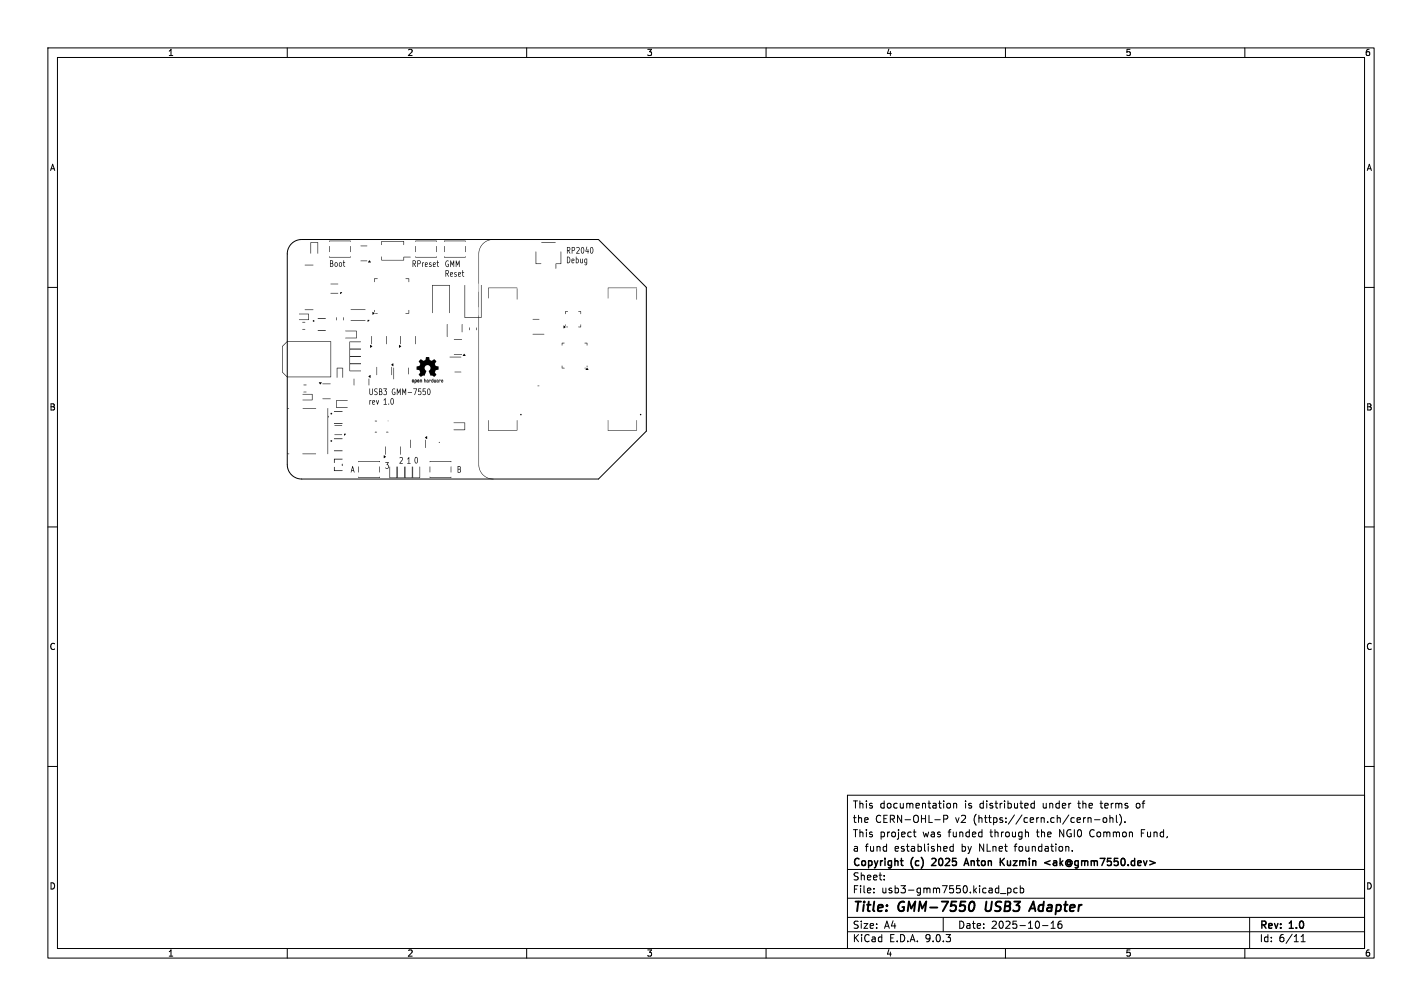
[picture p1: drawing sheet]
<svg xmlns="http://www.w3.org/2000/svg" width="297mm" height="210mm" viewBox="0 0 297 210" stroke-linecap="round" stroke-linejoin="round" font-family="sans-serif">
<defs><g id="words">
<g font-size="2.8">
<text x="178" y="190.9">Title:</text>
<text x="187.7" y="190.9">GMM-7550</text>
<text x="206.6" y="190.9">USB3</text>
<text x="216.9" y="190.9">Adapter</text>
</g>
<g font-size="2.1">
<text x="178" y="172">the</text>
<text x="178" y="169">This</text>
<text x="182.8" y="172">CERN-OHL-P</text>
<text x="183.7" y="169">documentation</text>
<text x="199.6" y="172">v2</text>
<text x="201.5" y="169">is</text>
<text x="203.5" y="172">(https://cern.ch/cern-ohl).</text>
<text x="204.7" y="169">distributed</text>
<text x="218" y="169">under</text>
<text x="225.6" y="169">the</text>
<text x="230.4" y="169">terms</text>
<text x="238" y="169">of</text>
<text x="178" y="178">a</text>
<text x="178" y="175">This</text>
<text x="180.7" y="178">fund</text>
<text x="183.7" y="175">project</text>
<text x="186.9" y="178">established</text>
<text x="192.8" y="175">was</text>
<text x="198.2" y="175">funded</text>
<text x="201" y="178">by</text>
<text x="204.7" y="178">NLnet</text>
<text x="207.1" y="175">through</text>
<text x="212.3" y="178">foundation.</text>
<text x="217" y="175">the</text>
<text x="221.8" y="175">NGI0</text>
<text x="228.3" y="175">Common</text>
<text x="239.1" y="175">Fund,</text>
<text x="178" y="184">Sheet:</text>
<text x="178" y="181.2">Copyright</text>
<text x="190.3" y="181.2">(c)</text>
<text x="195.3" y="181.2">2025</text>
<text x="202.8" y="181.2">Anton</text>
<text x="210.8" y="181.2">Kuzmin</text>
<text x="220.6" y="181.2">&lt;ak@gmm7550.dev&gt;</text>
<text x="178" y="186.7">File:</text>
<text x="184.1" y="186.7">usb3-gmm7550.kicad_pcb</text>
<text x="178" y="196.9">KiCad</text>
<text x="178" y="194.1">Size:</text>
<text x="184.7" y="194.1">A4</text>
<text x="185.7" y="196.9">E.D.A.</text>
<text x="193.3" y="196.9">9.0.3</text>
<text x="200" y="194.1">Date:</text>
<text x="207" y="194.1">2025-10-16</text>
<text x="263" y="194.3">Rev:</text>
<text x="263" y="196.9">Id:</text>
<text x="267.1" y="196.9">6/11</text>
<text x="269.4" y="194.3">1.0</text>
</g>
<g font-size="1.8">
<text x="35" y="11.9">1</text>
<text x="85" y="11.9">2</text>
<text x="135" y="11.9">3</text>
<text x="185" y="11.9">4</text>
<text x="235" y="11.9">5</text>
<text x="285" y="11.9">6</text>
<text x="10.3" y="35.9">A</text>
<text x="285.4" y="35.9">A</text>
<text x="10.3" y="85.9">B</text>
<text x="285.3" y="85.9">B</text>
<text x="10.3" y="135.9">C</text>
<text x="285.3" y="135.9">C</text>
<text x="10.3" y="185.9">D</text>
<text x="285.3" y="185.9">D</text>
<text x="35" y="199.9">1</text>
<text x="85" y="199.9">2</text>
<text x="135" y="199.9">3</text>
<text x="185" y="199.9">4</text>
<text x="235" y="199.9">5</text>
<text x="285" y="199.9">6</text>
</g>
</g></defs>
<g fill="none" stroke="#000" stroke-width=".21">
<path d="M10 10h277v190h-277zM12 12h273v186h-273zM60 10v2M110 10v2M160 10v2M210 10v2M260 10v2M60.9 50.9a3 3 0 0 1 2.1-.9h62l10 10v30l-10 10h-62a3 3 0 0 1-3-3v-44a3 3 0 0 1 .9-2.1zM10 60h2M285 60h2M10 110h2M285 110h2"/>
<path d="M10 160h2M177 166h108v32h-108zM190.7 173.7h.6M191 173.2v1.3l.3 .2M197.1 171l.7-.1 .2-.2-.1-.4-.8-.1v1.5M197.9 167.8l.3-.1 .3 .3-.1 .6h-.5M199.1 176.2v1.5M199.1 176.8l-.4-.1-.3 .3 .1 .6h.6M199.2 167.8l.2-.1 .3 .1 .1 .9M199.2 167.7v1M214.7 173.8l.1 .9M216 167.8l-.4-.1-.3 .3 .2 .6h.5"/>
<path d="M216 167.2v1.5M223.2 176.8v.9M224 177.6v.1M227.2 170.7v1M227.2 170.8l.3-.1 .3 .1 .1 .9M227.7 173.6v.7M228.6 171.1h1.1M230.5 170.8l.4-.1 .3 .3v.4l-.3 .3-.4-.1-.1-.2zM231.8 170.8l.2-.1 .4 .1 .1 .9M231.8 170.2v1.5M233.2 170.2v1.3l.2 .2M233.8 170a1.72 1.72 0 0 1 0 2.3"/>
<path d="M235 171.6v.1M237.4 167.8v.8M238.4 173.9h.5M239.1 173.2h-.7v1.5M285 160h2M60 198v2M110 198v2M160 198v2M177 194.5h108M177 191.5h108M177 187.5h108M177 181.5h108"/>
<path d="M182.5 186.3v.1M182.5 185.5v.1M184.7 183.6v.1M184.7 182.8v.1M197 191.5v3M209 186.5h1.1M210 198v2M210.5 185.4v1.5M210.5 185.5l.4-.1 .3 .3-.2 .6h-.5M212.5 185.5l-.5-.1-.3 .3 .2 .6h.6M213.1 185.5l.4-.1 .3 .3-.1 .6h-.6M213.1 184.9v1.5"/>
<path d="M217.7 193.2h1.2M219.5 193.8h.9M219.5 192.7l.5-.4v1.5M221.2 192.4a1.17 1.17 0 0 0-.1 1.3h.6l.1-.5-.3-.3h-.4l-.1 .3M260 198v2M261 191.5v6.5M271.7 196.6h.9M271.7 195.5l.5-.4v1.5"/>
</g>
<path d="M202.6 188.6l.2-.3 .4-.1a1.19 1.19 0 0 1-.5 2l-.1-.1M206 188.2l-.2 1.6 .4 .4M214.9 190.2l.9-2 .5 2M215.2 189.6h.9" fill="none" stroke="#000" stroke-width=".4"/>
<path d="M188.1 179.7h.5M194.7 179.3h-.1M195.4 179.8l-.8 .9h.9M209.1 179.8l.7 .9M209.8 179.2l-.9 .8M219.3 179.7l-1.1 .4 1.1 .4M188.5 180.7h.1M201.3 180.7l.5-1.5 .5 1.5M201.5 180.3h.7M220.1 180.2v.4" fill="none" stroke="#000" stroke-width=".3"/>
<g fill="#000">
<path d="M63.6 55.3l1.9 .1zM64.9 50.6h1.5v2.4l-.1-2.3h-1.3v2.2h-.1zM68.8 53.5l.1 .1h4.2l.1-.1 .1 .2-4.5 .1zM68.8 51.4v1.2zM68.9 54.4l.4-.1 .3 .3-.1 .4 .1 .4-.2 .3h-.5l.6-.3-.1-.3h-.3v.5h-.2v-.7h.4l.1-.2v-.2h-.3v.4h-.2zM70 54.8l.3-.1 .2 .3v.4l-.2 .3-.4-.1v-.5h.1l.2 .5 .2-.1v-.4l-.1-.2-.4 .2zM69 59.3h1.6zM70.9 54.8l.3-.1 .2 .3v.4l-.2 .3-.4-.1v-.5h.1l.2 .5 .2-.1v-.4l-.1-.2-.4 .2zM71.7 54.4h.2v.3l.2 .1-.2 .1v.5l.2 .3-.4-.2v-.6l-.1-.1 .1-.1zM68.8 50.2h4.4l.1 .2h-4.4l-.1 .1zM73.2 51.4v1.2zM75.3 54.4l1.4 .1h-1.4z"/>
<path d="M75.3 51.3l1.4 .1h-1.4zM77.1 54.4l.3 .4h-.5zM78.1 58.2h.8l-.7 .1v.6zM79.7 53.6h.1v.7h4.5v-.7l1.5 .1h-1.4l-.1 .7h-4.6zM79.7 50.3h4.6l.1 .8h-.1v-.7h-4.5l-.1 .8zM84.7 58.2l.7-.1 .1 .8-.2-.1v-.5zM86.2 54.4h.4l.2 .1 .1 .4-.3 .2 .2 .6-.4-.6h-.1v.6h-.1v-.7h.4l.1-.2v-.3h-.4v.5h-.1zM86.8 53.5l.1 .1h4.2l.1-.1 .1 .2-4.5 .1zM86.8 51.4v1.2zM87.2 54.4h.4l.3 .3-.1 .4h-.5v.6l-.1-.7h.4l.1-.3-.1-.2h-.3v.5h-.1zM88.2 54.8h.4l-.3 .3v.6zM88.8 54.9h.5v.3l-.4 .1 .1 .3h.3l-.1 .1h-.4l-.1-.7 .2 .2 .3-.1v-.2l-.5 .1z"/>
<path d="M89.7 54.9h.4l-.4 .1 .5 .4-.2 .3-.4-.1 .4-.1-.3-.3zM90.5 54.9h.5v.3l-.5 .1 .1 .3h.3l-.1 .1h-.3l-.1-.7 .1 .2 .4-.1v-.2l-.5 .1zM86.8 50.2h4.4l.1 .2h-4.4l-.1 .1zM91.1 51.4h.2l-.1 1.2zM91.3 54.4h.1l.1 .4h.2l-.2 .1v.6l.1 .2-.3-.2v-.6l-.1-.1h.1zM92.7 53.6h4.4l.1-.1 .1 .2-4.5 .1zM92.7 51.4h.2l-.1 1.2zM93.1 56.4h.4l.2 .1 .1 .4-.3 .3 .2 .6-.4-.6h-.1v.5h-.1v-.7h.4l.1-.1v-.3l-.4-.1v.5h-.1zM93.2 54.4h.4v.2a.49 .49 0 0 0-.5 .4 .49 .49 0 0 0 .5 .5v-.3l-.2-.1h.3v.6h-.5l-.1-.3-.1-.4zM90.2 59.5h3.8l-.1 5.9-.1-5.8h-3.4v5.7h-.2zM94.1 54.4l.4 .7 .2-.7h.1v1.3l-.1-.9-.2 .6-.3-.6v.9h-.1zM94.1 56.9h.5v.3l-.5 .1 .1 .3h.3l-.1 .2-.3-.1-.1-.6 .1 .1 .4-.1-.1-.1-.4 .1z"/>
<path d="M94.9 56.9h.5l-.4 .2 .4 .3-.2 .4-.3-.1 .4-.2-.4-.2zM95.2 54.4l.4 .7 .3-.7h.1v1.3l-.1-.9-.3 .6-.3-.6v.9h-.1zM95.7 56.9h.5l.1 .3-.5 .1 .1 .3h.3l-.1 .2-.4-.1v-.6l.1 .1 .3-.1v-.1l-.4 .1zM96.6 56.4l.1 .4h.2l-.2 .1v.6l.2 .3-.3-.1v-.8h-.2zM92.7 50.3l4.5-.1 .1 .2h-4.4l-.1 .1zM97.1 51.4h.2l-.1 1.2zM100.8 50.8a2.64 2.64 0 0 1 2.3-.8 3.1 3.1 0 0 0-3 3v13.3h.3v-6.7h.2v6.7l-.5 .1v30.6a3 3 0 0 0 3 3 2.95 2.95 0 0 1-3.1-3v-30.6l-3-.1 .1-6.8v6.8h2.9v-13.3a3 3 0 0 1 .8-2.2zM111.9 52.5l.1 .1v2.4h1v.1h-1.1zM113.1 50.6h2.9zM117.1 52.5l.1 .1v2.5h-1l-.1 1v-1.1h1zM118.4 53.6l.5 .1 .2 .7-.2 .5-.4 .1-.1-.2a.56 .56 0 0 0 .6-.5 .56 .56 0 0 0-.5-.6v1.1h-.1zM118.4 51.6h.5l.2 .1v.4l-.3 .3 .3 .5-.4-.5h-.2v.5h-.1v-.7h.4l.2-.2-.1-.3h-.4v.5h-.1z"/>
<path d="M119.4 54.1h.5l.1 .3-.5 .1 .1 .3h.3l-.1 .2-.4-.1v-.7l.1 .2 .3-.1v-.1h-.4zM119.4 51.6h.5l.2 .3-.1 .4-.5 .1v.5l-.1-.7h.4l.2-.3-.2-.2h-.3v.5h-.1zM120.3 53.6h.1v.4h.3l.2 .3v.4l-.3 .3-.3-.1v-.7h.1v.6h.2l.1-.2v-.4h-.4zM120.4 51.6h.4l.2 .1v.5l-.5 .6h.5v.1h-.7l.6-.9v-.3l-.5 .1zM121.2 54h.1l.1 .8 .2-.1v-.6l.1-.1v1l-.5-.1zM121.5 51.6h.4l.1 .5v.6l-.3 .2-.3-.1-.1-.7h.2l.1 .7a.73 .73 0 0 0 0-1.1l-.1 .4h-.2zM122.1 54.1h.5v1.1l-.4 .2v-.2a.21 .21 0 0 0 .2 0 .21 .21 0 0 0 .1-.2l-.4-.2-.1-.5h.2v.5h.3v-.6l-.5 .1zM122.5 51.5l.1 .1-.2 .8h.3l.1-.4 .1 .4h.1l-.2 .5-.1-.4h-.4zM123.4 51.6h.4l.1 .5v.6l-.3 .2-.3-.1-.1-.7h.2l.1 .7a.73 .73 0 0 0 0-1.1l-.1 .4h-.2zM63.2 68.7l.6 .1h-.6zM63.1 67.2l.7 .1zM62.5 65.5h2v1.3h-2v-.1h1.9v-1.1h-1.9z"/>
<path d="M63.6 64.6l1.9 .1zM65.4 66.9a.18 .18 0 0 1 .2 0 .18 .18 0 0 1 0 .3 .18 .18 0 0 1-.3-.2h.2zM66.6 79.8l.6 .1-.3 .4zM66.4 68.9l1.6 .1-1.6 .1zM66.4 66.5h1.6l-1.6 .1zM59.9 71.3h9.2l.1 7.4h-9.3l-1-1v-5.4h.1v5.4l1 .9h9v-7.2h-9l-1.1 .9zM70.2 66.3h.1v.6zM69 61.2h1.6zM71.1 61l.4 .1-.4 .3zM70.3 76.8h1.4l-.1 2.1-.1-2h-1v1.9h-.2zM71.7 66.3h.1v.6zM73.9 79.1h.1v1.4z"/>
<path d="M72.1 69.1l2.4-.1v1.6h-2.4l.1-.1h2.2v-1.3zM73 71.3h2.4l-2.3 .1v1.4h2.3l-.1 .2h-2.2v1.3l2.3 .1-.1 .1h-2.2v1.3l2.3 .1-.1 .1h-2.2v1.4h2.2l.1 .1h-2.4zM73.3 66.9l3 .1h-3zM73.3 64.6l3 .1h-3zM77 79.1h.1v1.4zM76.8 66.8h.4l-.4 .4zM77 78.5l.4-.2v.6zM77.3 72l.5 .3-.5 .3zM77.6 70.2h.1v1.7zM77.8 65.1l.4 .3-.4 .3zM78.1 64.7l.1 .1v.4zM78.6 76.6l.2 .1-.1 1.6z"/>
<path d="M78.4 65.4h.5zM80.7 70.2h.1v1.7zM81.8 76.6l.1 .1-.1 1.6zM81.7 76.1l.5-.2-.1 .5zM82.2 76.7l.1 2.5zM83.4 72l.4 .3-.4 .3zM83.6 70.2h.1v1.7zM85.3 76.7l.1 1.5zM85.4 64.7l.1 .7-.8 .1v-.1h.6zM86.1 79.3h.4v.4l-.2 .2-.3-.2v-.2l.3 .1v-.2l-.3 .1zM86.7 79.2h.3l.1 .4-.5 .5v-.6l.2 .2 .1-.1-.1-.2-.2 .1zM86.7 70.2h.2l-.1 1.7z"/>
<path d="M87.2 79.3a.24 .24 0 0 1 .3-.1 .24 .24 0 0 1 .1 .3l-.3 .2 .3-.2-.1 .3h-.2l-.2-.4h.3h-.3zM87.7 79.3h.4l.1 .5-.2 .1-.1-.5-.2 .5zM88.6 79.1l.4 .2v.5l-.1 .1-.1-.5-.2 .5zM89.2 79.3h.3v.5l-.1 .1v-.3l-.2 .1 .2 .1h-.3v-.2l.3-.2-.3 .1zM87.6 75.3l.3-.3 .5 .3 .3-.1a.42 .42 0 0 0 .3-.6h.7a.46 .46 0 0 0 .4 .7l.6-.3 .4 .4v.1a.55 .55 0 0 0-.2 .7 .55 .55 0 0 0 .7 .3v.7h-.2a.45 .45 0 0 0-.5 .4l.3 .6-.5 .5-.1-.1a.36 .36 0 0 0-.6-.1l-.5-1.1a.64 .64 0 0 0 .3-1 .64 .64 0 0 0-1.1 .1 .64 .64 0 0 0 .4 1l-.5 1-.2-.1-.5 .3-.5-.5 .4-.5-.1-.2a.4 .4 0 0 0-.6-.3v-.7a.53 .53 0 0 0 .6-.3 .53 .53 0 0 0-.2-.7zM89.6 79.3h.3l.1 .1h-.3l-.1 .5zM90.1 79.3l.4-.3v.7l-.1 .2-.3-.2v-.2l.2 .2h.1l-.1-.3-.2 .1zM90.6 79.3l.1-.1v.5l.2-.5 .1 .5 .1-.5-.1 .6h-.4zM91.2 79.3h.4v.5l-.1-.2-.2 .1 .1 .1h-.2v-.2l.3-.2-.3 .1zM91.7 79.3l.3-.1 .1 .2h-.3l-.1 .5zM92.2 79.3h.3l.1 .2-.3 .2 .3-.1-.1 .2h-.3v-.3l.3-.1-.3 .1zM93.3 67.7h.2l-.1 2.7z"/>
<path d="M94.9 77.6l1.4 .1zM93.9 74.5l2.4 .1zM94.8 73.9l1.7 .1zM94.8 70.8l1.7 .1zM96.5 67.7h.1l-.1 1.7zM96.9 73.9l.3 .4h-.5zM98 68.4l.1 .5zM99.5 68.4h.1v.5zM108 60.2v2.4zM102 60.1h6l-6 .1v2.1zM111.2 66.6l1.5 .1zM111.2 69.7l2.5 .1z"/>
<path d="M117.3 76.3h.1v.5l.5 .1h-.5zM117.7 68l.5 .2-.5 .4zM117.3 71.6h.6l-.5 .1v.5zM118 67.8h.1v.2zM118.3 68.2l.3 .1zM118 65l.6 .1h-.5v.5zM120.8 65h.5l.1 .5h-.1l-.1-.4zM120.8 68.2h.4l.1-.4h.1l-.1 .5h-.5zM122.1 76.8l.3 .1zM122.1 71.6h.5l.1 .5h-.1l-.1-.4zM122.6 76.8l.3 .4h-.6zM122.6 76.3h.1l-.1 .4z"/>
<path d="M133 60.2v2.4zM127 60.1h6l-6 .1v2.1zM60.1 85.2l.3 .1zM60.1 94.7l.3 .1zM63.4 81.8l.6 .1zM63.4 80.3l.6 .1zM63.2 82.3l2-.1 .1 1.3-2.1 .1v-.2h1.9v-1zM63.2 94.7l2.8 .1h-2.8zM63.3 85.2l2.7 .1h-2.7zM68.5 85.2v9.6zM68.6 86.9h.1l-.1 .3zM67.4 83.2l1.7 .1h-1.7z"/>
<path d="M67.4 80.1l1.7 .1h-1.7zM69.1 92a.18 .18 0 0 1 .2-.1 .18 .18 0 0 1 0 .3 .18 .18 0 0 1-.3-.2l.2 .1zM69.1 86.3a.18 .18 0 0 1 .2-.1 .18 .18 0 0 1 0 .3 .18 .18 0 0 1-.3-.2l.2 .1zM69.8 97.5h.1v.7h1.6v.1h-1.7zM69.8 90.7l1.7 .1zM69.9 88.8l1.6 .1h-1.6zM69.8 95.8l1.8 .1h-1.7l-.1 .7zM69.8 94.1h1.8l-1.8 .1zM69.8 91.6h1.8l-1.8 .1zM69.8 88.4h1.8l-1.8 .1zM69.8 85.9h1.8l-1.8 .1zM71.4 96.8l.2 .1-.1 .4z"/>
<path d="M71.9 90.6h.4l-.4 .3zM70.2 83.6h2.4l-.1 .1h-2.2v1.3l2.3 .1h-2.4zM73.6 97.3l.4 1.3-.2-.3h-.3l-.1 .3h-.1l.1-.4h.4l-.1-.6-.2 .6h-.1zM74.8 99.6h4.4l.1-.1 .1 .2-4.5 .1zM74.8 97.4h.2l-.1 1.2zM77.2 81.1h.1v1.1l.1 .1 .3-.1v-1l.2-.1v1.1l-.3 .3h-.2l-.2-.3zM77.2 83.6h.4l-.3 .2v.7zM77.8 83.6h.5v.3l-.4 .2 .1 .3 .3-.1-.1 .2-.4-.1-.1-.6 .2 .1 .3-.1v-.1l-.5 .1zM78.3 87.8l.5 .1-.5 .1zM78.3 81.2l.4-.1 .2 .1h-.5l-.1 .2 .6 .6-.3 .5-.4-.1 .4-.1 .1-.1v-.3l-.5-.2zM78.3 90.2h.5l-.5 .1zM78.6 83.5l.2 .7 .2-.6h.2l-.3 .9z"/>
<path d="M74.9 96.2h4.4l.1 .2h-4.4l-.1 .1zM79.2 97.4h.2l-.1 1.2zM79.2 81.1h.4l.2 .3-.1 .3 .2 .5-.3 .3-.4-.1 .5-.2v-.3l-.4-.1v.5h-.1v-.6h.3l.2-.2-.1-.2-.3-.1v.5h-.1zM80.2 95.1l.4 .2-.4 .4zM80.4 83.1l.1 .1v1.2h.3v.1l-.7-.1h.3v-1l-.3 .1zM80.4 93.2l.1 .1v1.6zM80.1 81.1h.7l-.2 .5 .2 .3v.3l-.2 .3-.5-.2h.5v-.5l-.2-.2 .2-.4zM80.6 90.2l.5 .1zM80.5 96.5h.7l-.3 .4 .3 .4v.3l-.2 .3-.5-.2 .5-.1v-.4l-.3-.2 .3-.4zM81.4 97.4l.1 2.3h1.3v-2.2l.1-.1v2.4h-1.5zM81.7 83.2h.4l.1 .4v.6l-.3 .3-.3-.2-.1-.6h.2l.2 .7a.73 .73 0 0 0 0-1.2l-.2 .5h-.2zM82 81.2l.4-.1 .1 .2a.49 .49 0 0 0-.6 .5 .49 .49 0 0 0 .5 .5v-.4l-.1-.1h.2v.6h-.4l-.2-.3-.1-.4z"/>
<path d="M82.9 81.1l.4 .8 .3-.8h.1l-.1 1.4-.1-1-.2 .6-.3-.6v.9h-.1zM83 97.4l.1 .1v2.2h1.3v-2.2l.1-.1v2.4h-1.5zM83.6 93.2v1.7zM83.5 95.5l.4-.1 .2 .2v.4l-.5 .7h.5v.1l-.7-.1 .6-.9-.1-.2-.4 .1zM84 81.1l.4 .8 .3-.8h.1v1.4l-.1-1-.3 .6-.2-.6v.9h-.2zM84.6 97.4l.1 .1v2.2h1.3v-2.2l.1-.1v2.4h-1.5zM85.4 95.4l.1 .1v1.2h.2v.1l-.6-.1h.2v-1l-.2 .1zM85.7 91.8l.1 1.7zM85.2 81.9l.9 .1zM86.2 97.4l.1 .1v2.2h1.3v-2.2l.1-.1v2.4h-1.5zM86.7 95.5h.4l.2 .4-.1 .6-.2 .3-.3-.2-.1-.7h.1l.2 .7a.73 .73 0 0 0 0-1.1l-.2 .4h-.1zM86.3 81.1l.8 .1-.5 1.3 .3-1.3z"/>
<path d="M87.4 81.1h.6l-.5 .1v.4h.3l.2 .2v.4l-.2 .3-.5-.2h.4l.2-.1-.1-.5-.5 .1zM88.3 81.1h.6l-.5 .1v.4h.3l.3 .2v.4l-.3 .3-.4-.2h.4l.1-.1v-.5l-.5 .1zM88.8 91.8l.1 .1v1.6zM88.8 91.3l.4-.2v.5zM89.4 81.2h.3l.2 .4v.6l-.3 .3-.3-.2-.1-.7h.1l.2 .7a.73 .73 0 0 0 0-1.1l-.2 .4h-.1zM89.7 99.6h4.4l.1-.1 .1 .2-4.5 .1zM89.8 97.4v1.2zM89.8 96.2h4.4l.1 .2h-4.4l-.1 .1zM94.1 97.4h.2l-.1 1.2zM95.6 97.3h.4l.2 .3-.1 .3 .2 .5-.2 .3-.5-.1 .6-.3-.1-.2-.4-.1v.5h-.1v-.6h.4l.1-.2-.1-.2-.3-.1v.5h-.1zM94.8 88.2h2.3v1.6h-2.3v-.1h2.2v-1.4h-2.2zM102 87.7v2.2h6h-6z"/>
<path d="M108 87.7v2.1zM112.3 80.5l.3 .1h-.3zM127 87.7v2.2h6h-6zM133 87.7v2.1z"/>
<circle cx="81.1" cy="87.9" r=".07"/>
<circle cx="81.2" cy="84.3" r=".11"/>
<circle cx="91.8" cy="92.4" r=".1"/>
<circle cx="108.8" cy="86.5" r=".15"/>
<circle cx="133.8" cy="86.5" r=".15"/>
</g>
<use href="#words"/>
</svg>
